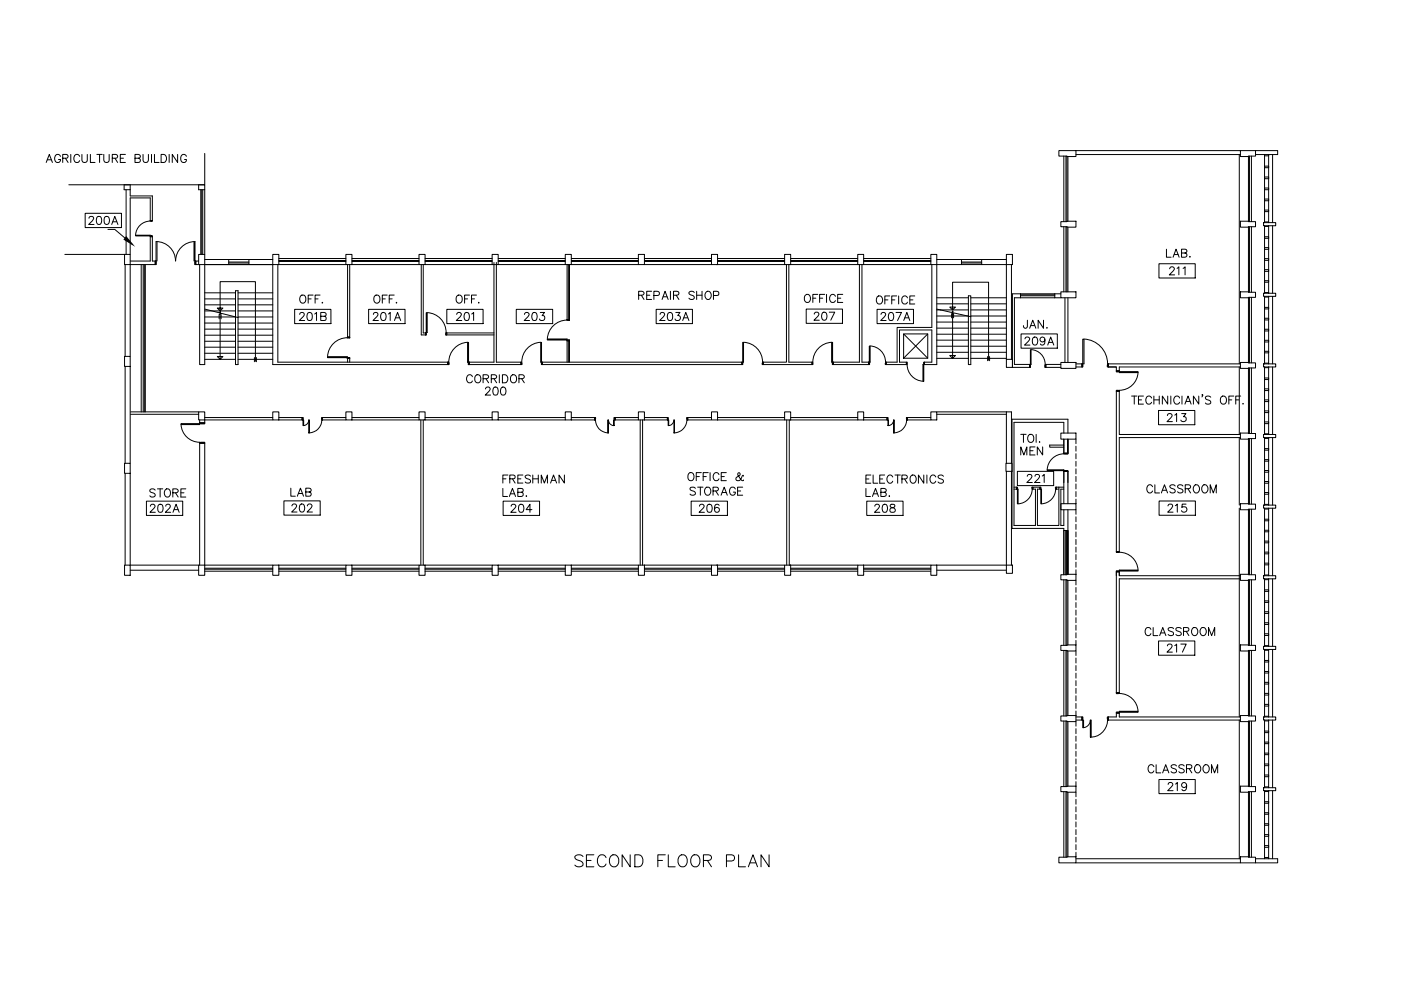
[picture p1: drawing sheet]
<svg xmlns="http://www.w3.org/2000/svg" width="420mm" height="297mm" viewBox="0 0 420 297" stroke-linecap="round" stroke-linejoin="round" font-family="sans-serif">
<!-- layer: 62-S$0$A-WALL-CONC -->
<g fill="none" stroke="#000" stroke-width=".3">
<path d="M37.2 55.4h1.8v1.5h-1.8zM59.6 55.4h1.8v1.5h-1.8zM317.6 45.1h5.1v1.8l-5.1-.1zM372 45.1h4.5v1.7l-4.5 .1zM379.2 59.7h1.3v.5h-1.3zM379.2 56.4h1.3v.5h-1.3zM379.2 53.1h1.3v.5h-1.3zM379.2 49.8h1.3v.5h-1.3zM379.2 46.3v.4h1.3v-.4M37.4 76.3h1.6v3h-1.6zM59.6 76.3h1.8v3h-1.8zM81.8 76.3h1.8v3h-1.8z"/>
<path d="M103.7 76.3h1.9v3h-1.9zM125.7 76.3h1.8v3h-1.8zM147.6 76.3h1.8v3h-1.8zM169.5 76.3h1.8v3h-1.8zM191.4 76.3h1.9v3h-1.9zM213.4 76.3h1.8v3h-1.8zM235.3 76.3h1.8v3h-1.8zM257.2 76.3h1.8v3h-1.8zM279.2 76.3h1.7v3h-1.7zM301.8 76.3h1.8v3h-1.8zM318.1 66.4l4.6-.1v1.8l-4.6-.1zM372 66.3l4.5 .1v1.6l-4.5 .1z"/>
<path d="M378.9 66.7h3.7v1h-3.7zM379.2 71h1.3v.4h-1.3zM379.2 74.2h1.3v.5h-1.3zM379.2 77.5h1.3v.5h-1.3zM379.2 63h1.3v.4h-1.3zM379.2 66.7v-.2h1.3v.2M318.1 87.5h4.6v1.8h-4.6zM372 87.5l4.5 .1v1.5l-4.5 .2zM378.9 87.9h3.7v.9h-3.7zM379.2 80.8h1.3v.5h-1.3zM379.2 84.1h1.3v.5h-1.3zM379.2 87.9v-.2h1.3v.2"/>
<path d="M379.2 92.1h1.3v.5h-1.3zM379.2 95.4h1.3v.5h-1.3zM379.2 98.7h1.3v.5h-1.3zM37.4 106.8h1.6v3h-1.6zM301.8 107.7h1.8v2.4h-1.8zM318.1 108.6h4.6v1.8h-4.6zM372 108.6l4.5 .2v1.5l-4.5 .1zM378.9 109.1h3.7v.9h-3.7zM379.2 102h1.3v.5h-1.3zM379.2 105.3h1.3v.5h-1.3zM379.2 109.1v-.2h1.3v.2M379.2 113.3h1.3v.5h-1.3z"/>
<path d="M379.2 116.6h1.3v.5h-1.3zM379.2 119.9h1.3v.5h-1.3zM37.4 138.9h1.6v3h-1.6zM59.6 123.5h1.8v2.4h-1.8zM81.8 123.5h1.8v2.4h-1.8zM103.7 123.5h1.9v2.4h-1.9zM125.7 123.5h1.8v2.4h-1.8zM147.6 123.5h1.8v2.4h-1.8zM169.5 123.5h1.8v2.4h-1.8zM191.4 123.5h1.9v2.4h-1.9zM213.4 123.5h1.8v2.4h-1.8zM235.3 123.5h1.8v2.4h-1.8z"/>
<path d="M257.2 123.5h1.8v2.4h-1.8zM279.2 123.5h1.7v2.4h-1.7zM301.7 138.9h1.8v2.4h-1.8zM318.1 129.8h4.6v1.8h-4.6zM372 129.8l4.5 .1v1.6l-4.5 .1zM378.9 130.2h3.7v1h-3.7zM379.2 123.2h1.3v.5h-1.3zM379.2 126.5h1.3v.5h-1.3zM379.2 130.2v-.2h1.3v.2M379.2 134.5h1.3v.4h-1.3zM379.2 137.8h1.3v.4h-1.3zM318.1 151h4.6v1.8h-4.6z"/>
<path d="M372 151l4.5 .1v1.5l-4.5 .2zM378.9 151.4h3.7v.9h-3.7zM379.2 141h1.3v.5h-1.3zM379.2 144.3h1.3v.5h-1.3zM379.2 147.6h1.3v.5h-1.3zM379.2 151.4v-.2h1.3v.2M379.2 155.6h1.3v.5h-1.3zM379.2 158.9h1.3v.5h-1.3zM37.4 169.4h1.6v3h-1.6zM59.6 169.4h1.8v3h-1.8zM81.8 169.4h1.8v3h-1.8zM103.7 169.4h1.9v3h-1.9z"/>
<path d="M125.7 169.4h1.8v3h-1.8zM147.6 169.4h1.8v3h-1.8zM169.5 169.4h1.8v3h-1.8zM191.4 169.4h1.9v3h-1.9zM213.4 169.4h1.8v3h-1.8zM235.3 169.4h1.8v3h-1.8zM257.2 169.4h1.8v3h-1.8zM279.2 169.4h1.7v3h-1.7zM301.8 169.4h1.8v2.4h-1.8zM318.1 172.3l4.6-.2v1.9l-4.6-.2zM372 172.1l4.5 .2v1.5l-4.5 .2zM378.9 172.6h3.7v.9h-3.7z"/>
<path d="M379.2 162.2h1.3v.5h-1.3zM379.2 165.5h1.3v.5h-1.3zM379.2 168.8h1.3v.5h-1.3zM379.2 172.6v-.2h1.3v.2M379.2 176.8h1.3v.5h-1.3zM318.1 193.4l4.6-.1v1.8l-4.6-.1zM372 193.3l4.5 .1v1.6l-4.5 .1zM378.9 193.7h3.7v1h-3.7zM379.2 180.1h1.3v.5h-1.3zM379.2 183.4h1.3v.5h-1.3zM379.2 186.7h1.3v.5h-1.3zM379.2 190h1.3v.5h-1.3z"/>
<path d="M379.2 193.7v-.2h1.3v.2M379.2 198h1.3v.4h-1.3zM318.1 214.6l4.6-.1v1.8l-4.6-.2zM372 214.5l4.5 .1v1.5l-4.5 .2zM378.9 214.9h3.7v.9h-3.7zM379.2 201.3h1.3v.4h-1.3zM379.2 204.5h1.3v.5h-1.3zM379.2 207.8h1.3v.5h-1.3zM379.2 211.1h1.3v.5h-1.3zM379.2 214.9v-.2h1.3v.2M379.2 219.1h1.3v.5h-1.3zM318.1 235.8l4.6-.2v1.9l-4.6-.2z"/>
<path d="M372 235.6l4.5 .2v1.5l-4.5 .2zM378.9 236.1h3.7v.9h-3.7zM379.2 222.4h1.3v.5h-1.3zM379.2 225.7h1.3v.5h-1.3zM379.2 229h1.3v.5h-1.3zM379.2 232.3h1.3v.5h-1.3zM379.2 236.1v-.2h1.3v.2M379.2 237v.3h1.3v-.3M317.6 256.9l5.1-.1v1.8h-5.1zM372 256.8l4.5 .1v1.7h-4.5zM379.2 240.3h1.3v.5h-1.3zM379.2 243.6h1.3v.5h-1.3z"/>
<path d="M379.2 246.9h1.3v.5h-1.3zM379.2 250.2h1.3v.5h-1.3zM379.2 253.5h1.3v.5h-1.3zM379.2 257.4v-.4h1.3v.4"/>
</g>
<!-- layer: 62-S$0$A-WALL -->
<g fill="none" stroke="#000" stroke-width=".3">
<path d="M37.8 56.9v19.4M39 56.9v1.8h6.7v7.4h-.6v-6.8h-6.1v17M61.4 46v9.4h-40.8M322.7 45.1h49.3M322.7 46.3h49.3M376.5 45.1h6.7v1.2h-6.7M19.4 76.3h18M37.5 79.3v27.5M39 78.2h6.1v-7.3h.6v7.3h.9v1.1h-7.6v27.5M58.7 78.2v1.1M59.6 78.2h-.9v1.1h.9M61.4 77.8h7.2v1.5h-7.2v30h-1.5v-30"/>
<path d="M81.8 77.8h-7.2v1.5h7.2v30h52.6v-.7h-51.1v-29.3M104.2 79.3v22M104.9 79.3v22M126.3 79.3v21.1h1.6M126.9 79.3v20.5h.9M148.1 78.7v29.9h-7.9M148.9 78.7v29.9h7.4v.7M170.1 79.3v16.7M170.4 79.3v16.8M170.8 79.3v16.8M235.9 79.3v29.3h-7v.7h14.7v-.7h-7v-29.3M257.7 79.3v29.3h-7.8"/>
<path d="M258.5 79.3v29.3h2M279.5 79.3v18.8h-10.5v10.5h-3.2v.7h6M280.9 77.8h7.4v1.5h-7.4v30h-3.6v-.7h2.2v-9.7h-9.7v9.7h2v.7M301.8 77.8h-7.4v1.5h7.4v28.4M303.3 79.3v28.4M133.7 99.8h14.4M134 99.7v.7M170.8 95.8h-.7h.7M303.6 88.1h2.4v1.2h-1.8v19.9h4.6v.9h-5.2zM318.1 88.1h-1.8v1.2h1.8M319.4 89.3v19.3M320.3 89.3v19.3"/>
<path d="M37.5 109.8v29.1M39 109.8v29.1M104.2 107.4h.7M104.2 101.1h.7M104.2 107.2v1.4M104.9 107.4h-.7h.7M104.9 107.2v1.4M127.6 100.4v-.7v.7M133.7 100.4h14.4M140.4 109.3h15.9M140.7 109.3v-.7v.7M156.3 108.6v.7"/>
<path d="M162.6 108.6h59.9v.7h-59.9zM170.1 101.9v6.7M170.1 102.1h.7M170.4 101.9v6.7M170.8 101.9v6.7M249.9 108.6v.7h10.6M249.9 108.6v.7M260.5 109.3v-.7v.7M271.8 108.6v.7M318.1 109.2h-4.5v.9h4.5M322.7 109.1h1.8v.9h-1.8M332.4 109.1v.9h2.4v1.2h.9v-1.2h36.3"/>
<path d="M332.4 109.1v.9h2.4M332.4 109.1h39.6M39.2 123.5h20.4M39.2 124.2h20.4M59.9 125.9v.9h1.5v-.9h20.4M61.4 125.2h20.4M83.6 125.2h7v.7h-7M90.6 125.2v.7M103.7 125.2h-7v.7h7M105.6 125.2h20.1M105.6 125.9h20.1M126.2 125.9v43.5"/>
<path d="M126.9 125.9v43.5M127.5 125.2h20.1M127.5 125.9h20.1M149.5 125.2h20M149.5 125.9h20M171.3 125.2h7.1M178.4 125.2v.7v-.7M178.4 125.2v.7h-7.1M184.4 125.2v.7v-.7M184.4 125.2h7M184.4 125.2v.7h7M192 125.9v43.5"/>
<path d="M192.7 125.9v43.5M193.3 125.2h6.9M200.2 125.2v.7v-.7M200.2 125.2v.7h-6.9M206.2 125.2v.7v-.7M206.2 125.2h7M206.2 125.2v.7h7M215.2 125.2h20.1M215.2 125.9h20.1M235.9 125.9v43.5M236.7 125.9v43.5M237.1 125.2h20.1"/>
<path d="M237.1 125.9h20.1M259 125.2h7.1M266.1 125.2v.7v-.7M266.1 125.2v.7h-7.1M272.1 125.2v.7v-.7M272.1 125.2h7.1M272.1 125.2v.7h7.1M280.9 123.5h22.4v15.4M280.9 124.2h20.9M301.8 123.5v15.4M319 129.8v-3.2h-14.9v30.9h6.4M319 131.6v4.3h1.3"/>
<path d="M320.3 129.8v-4.1h-16.8v32.7h15.5v.6h1.3v-6.2M320.3 131.6v4.3v-4.3M372 130.2h-36.3v-13h-.9v48.1h.9v-34.1h36.3M37.5 141.9v27.5M39 141.9v27.5h20.6M301.8 141.3v28.1h-20.9M303.3 141.3v28.1M319 146h-1.4v11.5h-6.5M319 151v-9.7h1.3v9.7M319 146.6h-.9v10.9h.9v-4.7M39 170.9h20.6M59.9 169.4v-36.6h1.5v36.6"/>
<path d="M280.9 170.9h20.9M335.7 171.4v1.2h36.3M335.7 171.4h-.9v1.2M335.7 171.4h-.9v36.3h.9v-34.2h36.3M335.7 171.4v1.2M322.7 214.9h1.8v.9h-1.8M324.5 214.9v.9M372 214.9h-36.3v-1.2h-.9v1.2h-2.4v.9h39.6M322.7 258.6h49.3M322.7 257.4h49.3M376.5 257.4h6.7v1.2h-6.7"/>
</g>
<!-- layer: 62-S$0$A-FLOR-BLOW -->
<g fill="none" stroke="#000" stroke-width=".3">
<path d="M60.2 56.9v19.4M61.4 56.9v19.4M319 46.8v19.6M320.3 46.9v19.4M371.7 46.3v62.8M375.3 46.8v19.6M379.2 46.5v20.2M380.5 46.5v20.2M381.6 46.3v20.4M42.3 79.3v44.2M43.6 79.3v44.2M61.4 79.3h20.4"/>
<path d="M68.6 77.8h6M83.6 79.3h20.1M83.6 77.5h20.1M105.6 79.3h20.1M105.6 77.5h20.1M127.5 79.3h20.1M127.5 77.5h20.1M149.4 79.3h20.1M149.4 77.5h20.1M171.3 79.3h20.1M171.3 77.5h20.1M193.3 79.3h20.1"/>
<path d="M193.3 77.5h20.1M214.9 79.3h20.4M215.2 77.5h20.1M236.8 79.3h20.4M237.1 77.5h20.1M259 79.3h20.2M259 77.5h20.2M288.3 77.8h6.1M288.3 79.3h6.1M319 68v19.5M320.3 68.1v19.4M375.3 68v19.6"/>
<path d="M379.2 67.7v20.2M380.5 67.7v20.2M381.6 67.7v20.2M306 88.1h10.3M306 89.3h10.3M375.3 89.1v19.7M379.2 88.8v20.3M380.5 88.8v20.3M381.6 88.8v20.3M371.7 110v20.2M375.3 110.3v19.6M379.2 110v20.2"/>
<path d="M380.5 110v20.2M381.6 110v20.2M371.7 131.2v20.2M375.3 131.5v19.6M379.2 131.2v20.2M380.5 131.2v20.2M381.6 131.2v20.2M319 159v13.3M371.7 152.3v62.6M375.3 152.6v19.7M379.2 152.3v20.3M380.5 152.3v20.3"/>
<path d="M381.6 152.3v20.3M61.4 171.2h20.4M61.4 169.4h20.4M83.6 171.2h20.1M83.6 169.4h20.1M105.6 171.2h20.1M105.6 169.4h20.1M127.5 171.2h20.1M127.5 169.4h20.1M149.4 171.2h20.1M149.4 169.4h20.1M171.3 171.2h20.1"/>
<path d="M171.3 169.4h20.1M193.3 171.2h20.1M193.3 169.4h20.1M214.9 169.4h20.4M215.2 171.2h20.1M236.8 169.4h20.4M237.1 171.2h20.1M259 171.2h20.2M259 169.4h20.2M319 173.8v19.6M320.3 172.1v-13.1v13.1M320.3 174v19.3"/>
<path d="M375.3 173.8v19.6M379.2 173.5v20.2M380.5 173.5v20.2M381.6 173.5v20.2M319 195v19.6M320.3 195.1v19.4M375.3 195v19.6M379.2 194.7v20.2M380.5 194.7v20.2M381.6 194.7v20.2M319 216.1v19.7M320.3 216.3v19.3"/>
<path d="M371.7 215.8v41.6M375.3 216.1v19.7M379.2 215.8v20.3M380.5 215.8v20.3M381.6 215.8v20.3M319 237.3v19.6M320.3 237.5v19.3M375.3 237.3v19.6M379.2 237v20.3M380.5 237v20.3M381.6 237v20.4"/>
</g>
<!-- layer: 62-S$0$A-GLAZ -->
<g fill="none" stroke="#000" stroke-width=".3">
<path d="M60.5 56.9v19.4M60.8 56.9v19.4M319.7 46.8v19.6M320 46.8v19.6M374.4 46.8v19.6M374.7 46.8v19.6M42.9 79.3v44.2M43.3 79.3v44.2M68.6 78.5h6M68.6 78.8h6M83.6 78.4h20.1M83.6 78.1h20.1"/>
<path d="M105.6 78.4h20.1M105.6 78.1h20.1M127.5 78.4h20.1M127.5 78.1h20.1M149.4 78.4h20.1M149.4 78.1h20.1M171.3 78.4h20.1M171.3 78.1h20.1M193.3 78.4h20.1M193.3 78.1h20.1M215.2 78.4h20.1M215.2 78.1h20.1"/>
<path d="M237.1 78.4h20.1M237.1 78.1h20.1M259 78.4h20.2M259 78.1h20.2M288.3 78.5h6.1M288.3 78.8h6.1M319.7 68v19.5M320 68v19.5M374.4 68v19.6M374.7 68v19.6M306 88.7h10.3M306 88.4h10.3"/>
<path d="M374.4 89.1v19.7M374.7 89.1v19.7M374.4 110.3v19.6M374.7 110.3v19.6M374.4 131.5v19.6M374.7 131.5v19.6M319.7 159v13.3M320 159v13.3M374.4 152.6v19.7M374.7 152.6v19.7M61.4 170.6h20.4M61.4 170.3h20.4"/>
<path d="M83.6 170.6h20.1M83.6 170.3h20.1M105.6 170.6h20.1M105.6 170.3h20.1M127.5 170.6h20.1M127.5 170.3h20.1M149.4 170.6h20.1M149.4 170.3h20.1M171.3 170.6h20.1M171.3 170.3h20.1M193.3 170.6h20.1M193.3 170.3h20.1"/>
<path d="M215.2 170.6h20.1M215.2 170.3h20.1M237.1 170.6h20.1M237.1 170.3h20.1M259 170.6h20.2M259 170.3h20.2M319.7 173.8v19.6M320 173.8v19.6M374.4 173.8v19.6M374.7 173.8v19.6M319.7 195v19.6M320 195v19.6"/>
<path d="M374.4 195v19.6M374.7 195v19.6M319.7 216.1v19.7M320 216.1v19.7M374.4 216.1v19.7M374.7 216.1v19.7M319.7 237.3v19.6M320 237.3v19.6M374.4 237.3v19.6M374.7 237.3v19.6"/>
</g>
<!-- layer: 62-S$0$A-FLOR-STRS -->
<g fill="none" stroke="#000" stroke-width=".3">
<path d="M61.4 89.6h9.2M61.4 91.4h9.2M61.4 93.2h9.2M61.4 95h9.2M61.4 96.8h9.2M61.4 98.7h9.2M61.4 87.8h9.2M71.4 89.6h10.4M71.4 91.4h10.4M71.4 93.2h10.4M71.4 95h10.4M71.4 96.8h10.4"/>
<path d="M71.4 98.7h10.4M71.4 87.8h10.4M280.9 89.3h9.5M280.9 91.1h9.5M280.9 92.9h9.5M280.9 98.4h9.5M280.9 96.5h9.5M280.9 94.7h9.5M291.1 89.3h10.7M291.1 91.1h10.7M291.1 92.9h10.7M291.1 98.4h10.7"/>
<path d="M291.1 96.5h10.7M291.1 94.7h10.7M61.4 100.5h9.2M61.4 102.3h9.2M61.4 104.1h9.2M61.4 105.9h9.2M61.4 107.7h9.2M71.4 100.5h10.4M71.4 102.3h10.4M71.4 104.1h10.4M71.4 105.9h10.4M71.4 107.7h10.4"/>
<path d="M280.9 105.6h9.5M280.9 103.8h9.5M280.9 102h9.5M280.9 100.2h9.5M280.9 107.4h9.5M291.1 105.6h10.7M291.1 103.8h10.7M291.1 102h10.7M291.1 100.2h10.7M291.1 107.4h10.7"/>
</g>
<!-- layer: 62-S$0$A-FLOR-STHR -->
<path d="M70.6 87.1h.8v22.2h-.8zM290.4 88.7h.7v20.6h-.7z" fill="none" stroke="#000" stroke-width=".3"/>
<!-- layer: 62-S$0$A-FLOR-STCT -->
<path d="M61.4 92.6l4.3 1.1 .4-.3-.2 .9 .4-.4 5.1 1.3M280.9 92.6l4.5 1.1 .4-.5-.2 1 .4-.4 5.1 1.1" fill="none" stroke="#000" stroke-width=".3"/>
<!-- layer: 62-S$0$A-FLOR-STRS-LDER -->
<path d="M65.7 94.3v1.3M66 93.2l.9-.9h-1.7l.8 .9v-8.8h10.6v23.9M66 94.4v13.3l-.8-.8h1.7l-.9 .8M66.3 94.3v1.3M285.4 94v1.3M285.7 92.9l.8-.9h-1.7l.9 .9v-8.3h10.8v23.4M285.7 94.1v13.3l-.9-.8h1.7l-.8 .8M286 94v1.3M76.3 107.2v1.2M76.9 107.2v1.2M296.2 106.9v1.2M296.8 106.9v1.2" fill="none" stroke="#000" stroke-width=".3"/>
<!-- layer: 62-S$0$A-ANNO-CANC -->
<path d="M379.2 67.7v.2h1.3v-.2M379.2 88.8v.2h1.3v-.2M379.2 110v.2h1.3v-.2M379.2 131.2v.2h1.3v-.2M379.2 152.3v.3h1.3v-.3M379.2 173.5v.3h1.3v-.3M379.2 194.7v.2h1.3v-.2M379.2 215.8v.3h1.3v-.3" fill="none" stroke="#000" stroke-width=".3"/>
<!-- layer: 62-S$0$A-ANNO-TEXS -->
<g fill="none" stroke="#000" stroke-width=".3">
<path d="M13.9 48.7l.9-2.4 .9 2.4M14.2 47.9h1.1M18.1 46.9a.89 .89 0 0 0-1-.6 .89 .89 0 0 0-.7 .9v.6a.87 .87 0 0 0 .9 .9 .87 .87 0 0 0 .8-.9h-.6M18.8 47.4l1.4-.1 .2-.5-.5-.5h-1.1v2.4M19.6 47.4l.8 1.3M21.2 46.3v2.4M23.9 46.9a.89 .89 0 0 0-1-.6 .89 .89 0 0 0-.7 .9v.6a.9 .9 0 0 0 .7 .9 .9 .9 0 0 0 1-.6M24.6 46.3v1.7a.81 .81 0 0 0 .8 .7 .81 .81 0 0 0 .8-.7v-1.7M27.1 46.3v2.4h1.4M29.1 46.3h1.6M29.9 46.3v2.4M31.1 46.3v1.7a.82 .82 0 0 0 .8 .7 .82 .82 0 0 0 .8-.7v-1.7"/>
<path d="M33.7 47.4l1.4-.1 .2-.5-.6-.5h-1v2.4M34.5 47.4l.8 1.3M36.1 47.4h.9M37.6 46.3h-1.5v2.4h1.5M40.5 47.4l1.3-.1 .3-.3-.1-.5-.5-.2h-1v2.4h1a.64 .64 0 0 0 .6-.6 .64 .64 0 0 0-.6-.7M42.9 46.3v1.7a.81 .81 0 0 0 .8 .7 .81 .81 0 0 0 .8-.7v-1.7M45.4 46.3v2.4M46.3 46.3v2.4h1.4M48.3 46.3h.8a1.29 1.29 0 0 1 .9 1.2 1.29 1.29 0 0 1-.9 1.2h-.8zM50.7 46.3v2.4M53.3 46.3v2.4l-1.6-2.4v2.4M55.9 46.9a.87 .87 0 0 0-1-.6 .87 .87 0 0 0-.7 .9v.6a.85 .85 0 0 0 .8 .9 .85 .85 0 0 0 .9-.9h-.6"/>
<path d="M349.8 74.7v2.4h1.4M351.8 77.1l.9-2.4 .9 2.4M352.1 76.3h1.2M354.3 75.8l1.4-.1 .3-.3-.3-.6-1.4-.1v2.4h1.1l.6-.5a.62 .62 0 0 0-.6-.8M356.8 76.8v.3l.2-.1M90.1 88.8a.99 .99 0 0 1 1.3-.2 .99 .99 0 0 1 .3 1.3 .91 .91 0 0 1-.9 1 .91 .91 0 0 1-.9-1zM92.4 89.6h.9M93.9 88.4h-1.5v2.5M94.5 89.6h.9M96 88.4h-1.5v2.5M96.7 90.6v.3l.1-.2M112.3 88.8a.99 .99 0 0 1 1.3-.2 .99 .99 0 0 1 .3 1.3 .98 .98 0 0 1-1.2 .9 .98 .98 0 0 1-.6-1.4z"/>
<path d="M114.7 89.6h.8M116.1 88.4h-1.4v2.5M116.7 89.6h.9M118.2 88.4h-1.5v2.5M118.9 90.6v.3l.1-.2M137 88.8a.99 .99 0 0 1 1.3-.2 .99 .99 0 0 1 .3 1.3 .98 .98 0 0 1-1.3 .9 .98 .98 0 0 1-.5-1.4zM139.3 89.6h.9M140.8 88.4h-1.5v2.5M141.4 89.6h.9M142.9 88.4h-1.5v2.5M143.6 90.6v.3l.1-.2M191.5 88.5l1.4-.1 .2-.6-.6-.5h-1v2.5"/>
<path d="M192.3 88.5l.8 1.3M193.9 88.5h1M195.4 87.3h-1.5v2.5h1.5M196.1 88.6l1.4-.1 .3-.3a.68 .68 0 0 0-.6-.9h-1.1v2.5M198.6 89.8l.8-2.5 1 2.5M198.9 89h1.1M201.1 87.3v2.5M202 88.5l1.4-.1 .2-.4-.1-.4-.5-.3h-1v2.5M202.8 88.5l.8 1.3M208.2 87.7a.89 .89 0 0 0-.9-.4 .89 .89 0 0 0-.7 .6l.5 .5 .9 .3a.59 .59 0 0 1 0 .9 1.07 1.07 0 0 1-1.4-.2M208.9 88.5h1.6M208.9 87.3v2.5"/>
<path d="M210.5 87.3v2.5M211.9 87.4a1.16 1.16 0 0 1 1.3 .5 1.16 1.16 0 0 1-.2 1.5l-.2 .2a1.21 1.21 0 0 1-1.4-.7 1.21 1.21 0 0 1 .5-1.5zM214 88.6l1.4-.1 .2-.3-.1-.6-.5-.3h-1v2.5M241.4 88.6a.89 .89 0 0 1 1.1-.3 .89 .89 0 0 1 .5 .9v.6a.91 .91 0 0 1-.9 .9 .91 .91 0 0 1-.9-.9zM243.8 89.4h.9M245.3 88.2h-1.5v2.4M245.8 89.4h.9M247.3 88.2h-1.5v2.4M247.9 88.2v2.4M250.5 88.8a.89 .89 0 0 0-1-.6 .89 .89 0 0 0-.7 1v.6a.9 .9 0 0 0 .7 .9 .9 .9 0 0 0 1-.6M251.2 89.4h1M252.7 88.2h-1.5v2.4h1.5"/>
<path d="M263 89a.92 .92 0 0 1 1.1-.3 .92 .92 0 0 1 .6 .9v.6a.93 .93 0 0 1-.9 .9 .93 .93 0 0 1-1-.9zM265.4 89.9h.9M266.8 88.7h-1.4v2.4M267.4 89.9h1M268.9 88.7h-1.5v2.4M269.5 88.7v2.4M272.1 89.3a.87 .87 0 0 0-1-.6 .87 .87 0 0 0-.7 .9 1.06 1.06 0 0 0 .3 1.2 1.06 1.06 0 0 0 1.1 .2l.3-.4M272.9 89.9h.9M274.3 88.7h-1.4v2.4h1.4M308.1 96l-.1 2.2-.6 .2-.3-.2-.2-.6M308.8 98.4l.9-2.4 1 2.4M309.1 97.6h1.2"/>
<path d="M312.9 96v2.4l-1.6-2.4v2.4M314 98.2v.2l.1-.1M141.7 112.9a.89 .89 0 0 0-1.1-.6 .89 .89 0 0 0-.7 1v.5a.9 .9 0 0 0 .8 .9 .9 .9 0 0 0 1-.5M142.6 112.7a.89 .89 0 0 1 1-.3 .89 .89 0 0 1 .6 .9v.5a.91 .91 0 0 1-.9 1 .91 .91 0 0 1-.9-1zM144.9 113.5l1.4-.1 .2-.6-.6-.5h-1v2.4M145.7 113.5l.8 1.2M147.3 113.5l1.4-.1 .2-.6-.5-.5h-1.1v2.4M148.1 113.5l.8 1.2M149.7 112.3v2.4M150.7 112.3h.8a1.29 1.29 0 0 1 .8 1.2 1.29 1.29 0 0 1-.8 1.2h-.8zM153.3 112.7a.89 .89 0 0 1 1-.3 .89 .89 0 0 1 .6 .9 1.06 1.06 0 0 1-.2 1.1 1.06 1.06 0 0 1-1.1 .3 1.55 1.55 0 0 1-.3-2zM155.6 113.5l1.4-.1 .2-.6-.6-.5h-1v2.4"/>
<path d="M156.4 113.5l.8 1.2M339.4 118.7h1.6M340.2 118.7v2.4M341.4 119.9h1M342.9 118.7h-1.5v2.4h1.5M345.4 119.3a.89 .89 0 0 0-1-.6 .89 .89 0 0 0-.8 .9 .99 .99 0 0 0 .4 1.4 .99 .99 0 0 0 1.4-.4M346 119.9h1.7M346 118.7v2.4M347.7 118.7v2.4M350.2 118.7v2.4l-1.6-2.4v2.4M351.1 118.7v2.4M353.8 119.3a.89 .89 0 0 0-1.1-.6 .89 .89 0 0 0-.7 .9 .99 .99 0 0 0 .4 1.4 .99 .99 0 0 0 1.4-.4"/>
<path d="M354.5 118.7v2.4M359.5 118.7v2.4l-1.6-2.4v2.4M360.7 118.4h-.3h.3l-.3 .6M363.1 119.1a.9 .9 0 0 0-.9-.4 .9 .9 0 0 0-.7 .6l.2 .3 1.3 .6 .1 .6a1.08 1.08 0 0 1-1.6 0M366.2 119.1a1 1 0 0 1 1.3-.2 1 1 0 0 1 .3 1.3 .98 .98 0 0 1-1.3 .9 .98 .98 0 0 1-.5-1.5zM368.5 119.9h.9M370 118.7h-1.5v2.4M370.6 119.9h.9M372.1 118.7h-1.5v2.4M306.1 136.4v-2.4l1 2.4 .8-2.4v2.4M306.1 130.2h1.6M306.9 130.2v2.4"/>
<path d="M308.4 130.5a.99 .99 0 0 1 1.3-.1 .99 .99 0 0 1 .3 1.3 .91 .91 0 0 1-.9 .9 .91 .91 0 0 1-.9-.9zM308.9 135.1h.9M310.4 134h-1.5v2.4h1.5M310.7 130.2v2.4M311.8 132.4v.2l.1-.1M312.7 134v2.4l-1.6-2.4v2.4M355.4 121.1l.9-2.4 .9 2.4M355.7 120.3h1.2M372.8 120.9l.1 .1M46.5 146.9a.88 .88 0 0 0-.8-.4 .88 .88 0 0 0-.8 .6l.5 .5 .9 .3 .2 .7a1 1 0 0 1-1.6 0M47.2 146.5h1.6M48 146.5v2.5"/>
<path d="M49.5 146.9a.88 .88 0 0 1 1-.3 .88 .88 0 0 1 .6 .9v.6a.91 .91 0 0 1-.9 .9 .91 .91 0 0 1-.9-.9zM51.8 147.7l1.4-.1 .2-.6-.6-.5h-1v2.5M52.6 147.7l.8 1.3M54.2 147.7h1M55.7 146.5h-1.5v2.5h1.5M87.2 146.3v2.4h1.4M89.2 148.7l.9-2.4 .9 2.4M89.5 147.9h1.1M91.7 147.5l1.4-.1 .2-.6-.6-.5h-1v2.4l1.4-.1 .2-.7-.6-.4M150.8 146.4v2.4h1.4M150.8 143.5h.9M152.3 142.4h-1.5v2.4"/>
<path d="M152.8 148.8l.9-2.4 .9 2.4M152.9 143.5l1.4-.1 .1-.8-.5-.2h-1v2.4M153.1 148h1.2M153.7 143.5l.8 1.3M155.3 147.5l1.4-.1 .2-.3-.1-.5-1.5-.2v2.4h1.1l.4-.2v-.8l-.4-.3M155.3 143.5h.9M156.8 142.4h-1.5v2.4h1.5M157.8 148.6v.2l.2-.1M159.1 142.7a.91 .91 0 0 0-.9-.4 .91 .91 0 0 0-.7 .7l.5 .4 .9 .4a.59 .59 0 0 1 0 .9 1.22 1.22 0 0 1-1.4-.2M159.8 143.5h1.6M159.8 142.4v2.4M161.4 142.4v2.4"/>
<path d="M162.3 144.8v-2.4l1 2.4 .9-2.4v2.4M165.1 144.8l.9-2.4 .9 2.4M165.5 144h1.1M169.3 142.4v2.4l-1.6-2.4v2.4M206.5 142a.89 .89 0 0 1 1-.3 .89 .89 0 0 1 .6 .9v.6a.91 .91 0 0 1-.9 .9 .91 .91 0 0 1-.9-.9zM208.5 146.4a.91 .91 0 0 0-1.6 .2l.3 .3 1.1 .5 .2 .7a1.08 1.08 0 0 1-1.6 0M208.8 142.8h.9M209.2 146h1.6M210 146v2.4M210.3 141.7h-1.5v2.4M210.9 142.8h.9M211.8 146.1a1.14 1.14 0 0 1 1.4 1.1 1.14 1.14 0 0 1-1.4 1.1l-.5-.8v-.6z"/>
<path d="M212.4 141.7h-1.5v2.4M213 141.7v2.4M213.8 147.2l1.4-.2 .2-.6-.2-.3-1.4-.1v2.4M214.6 147.2l.8 1.2M215.6 142.3a.89 .89 0 0 0-1-.6 .89 .89 0 0 0-.7 .9v.6a.9 .9 0 0 0 .7 .9 .9 .9 0 0 0 1-.6M216.3 148.4l.9-2.4 .9 2.4M216.3 142.8h.9M216.6 147.6h1.2M217.8 141.7h-1.5v2.4h1.5M220.5 146.6a.9 .9 0 0 0-1-.6 .9 .9 0 0 0-.7 .9v.6a.87 .87 0 0 0 .9 1 .87 .87 0 0 0 .8-1h-.6M221.2 147.2h.9M222.7 146h-1.5v2.4h1.5"/>
<path d="M223 142.7l-.2-.2-.5 .9a.87 .87 0 0 1-.7 .7 .87 .87 0 0 1-.9-.4l.1-.5 1-.7a.48 .48 0 0 0-.2-.8l-.2 .1a2.02 2.02 0 0 0 1 2.2l.5 .1 .1-.2M259.7 146.4v2.4h1.3M259.7 143.6h.9M261.2 142.4h-1.5v2.4h1.5M261.6 148.8l1-2.4 .9 2.4M261.8 142.4v2.4h1.4M262 148h1.1M263.8 143.6h.9M264.2 147.5l1.3-.1 .3-.3-.1-.5-1.5-.2v2.4h1a.64 .64 0 0 0 .6-.6 .64 .64 0 0 0-.6-.7M265.3 142.4h-1.5v2.4h1.5M266.7 148.6l-.1 .1h.2M267.7 143a.89 .89 0 0 0-1-.6 .89 .89 0 0 0-.7 .9v.6a.89 .89 0 0 0 .7 .9 .89 .89 0 0 0 1-.6"/>
<path d="M268.4 142.4h1.6M269.2 142.4v2.4M270.5 143.6l1.4-.2 .2-.3-.1-.5-.5-.2h-1v2.4M271.3 143.6l.8 1.2M273.4 142.5a1.17 1.17 0 0 1 1.3 .5 1.17 1.17 0 0 1-.2 1.5 .88 .88 0 0 1-1 .3 .88 .88 0 0 1-.6-.9l.1-.9zM277 142.4v2.4l-1.6-2.4v2.4M278 142.4v2.4M280.6 143a.89 .89 0 0 0-1-.6 .89 .89 0 0 0-.7 .9v.6a.89 .89 0 0 0 .7 .9 .89 .89 0 0 0 1-.6M282.9 142.8a.89 .89 0 0 0-.8-.4 .89 .89 0 0 0-.8 .6l.5 .4 .9 .4a.59 .59 0 0 1 0 .9 1.07 1.07 0 0 1-1.4-.2M345.7 145.9a.89 .89 0 0 0-1.1-.6 .89 .89 0 0 0-.7 .9v.6a.89 .89 0 0 0 .7 1 .89 .89 0 0 0 1.1-.6M346.3 145.3v2.5h1.4M348.3 147.8l.9-2.5 1 2.5"/>
<path d="M348.6 147h1.2M352.4 145.7a.89 .89 0 0 0-.8-.4 .89 .89 0 0 0-.8 .6l.5 .5 .9 .3a.59 .59 0 0 1 0 .9 1.07 1.07 0 0 1-1.4-.2M354.8 145.7a.88 .88 0 0 0-.9-.4 .88 .88 0 0 0-.7 .6l.4 .5 .9 .3 .3 .7a1 1 0 0 1-1.6 0M355.4 146.5l1.4-.1 .3-.6-.6-.5h-1.1v2.5M356.2 146.5l.9 1.3M358.3 145.4a1.21 1.21 0 0 1 1.5 .9 1.21 1.21 0 0 1-.8 1.5 1.28 1.28 0 0 1-1.2-1 1.28 1.28 0 0 1 .5-1.4zM360.6 145.7a.9 .9 0 0 1 1-.4 .9 .9 0 0 1 .7 .9v.6a.93 .93 0 0 1-1 1 .93 .93 0 0 1-.9-1zM362.9 147.8v-2.5l1 2.5 .9-2.5v2.5M345.2 188.7a.9 .9 0 0 0-1.1-.6 .9 .9 0 0 0-.7 .9 .98 .98 0 0 0 .4 1.4 .98 .98 0 0 0 1.4-.5M345.8 188.1v2.4h1.4M347.8 190.5l.9-2.4 .9 2.4M348.2 189.7h1.1"/>
<path d="M351.9 188.4a.92 .92 0 0 0-1.6 .3l.3 .3 1.1 .5 .2 .7a1.06 1.06 0 0 1-1.6 0M354.3 188.4a.91 .91 0 0 0-1.6 .3l.2 .3 1.1 .5a.55 .55 0 0 1 0 .9 1.05 1.05 0 0 1-1.3-.2M354.9 189.2l1.4-.1 .2-.3v-.5l-1.6-.2v2.4M355.7 189.2l.8 1.3M357.8 188.2a1.21 1.21 0 0 1 1.5 .8 1.21 1.21 0 0 1-.8 1.5 1.28 1.28 0 0 1-1.2-.9 1.28 1.28 0 0 1 .5-1.4zM360.4 188.2a1.21 1.21 0 0 1 1.4 .8 1.21 1.21 0 0 1-.8 1.5 1.28 1.28 0 0 1-1.1-.9 1.28 1.28 0 0 1 .5-1.4zM362.4 190.5v-2.4l1 2.4 .9-2.4v2.4M346 229.8a.89 .89 0 0 0-1-.6 .89 .89 0 0 0-.7 .9v.6a.89 .89 0 0 0 .7 1 .89 .89 0 0 0 1-.6M346.7 229.2v2.5h1.4M348.7 231.7l.9-2.5 .9 2.5M349.1 230.9h1.1M352.8 229.6a.89 .89 0 0 0-.9-.4 .89 .89 0 0 0-.7 .6l.5 .5 .9 .3a.59 .59 0 0 1 0 .9 1.07 1.07 0 0 1-1.4-.2"/>
<path d="M355.1 229.6a.88 .88 0 0 0-.8-.4 .88 .88 0 0 0-.8 .6l.3 .3 1.1 .5 .2 .7a1 1 0 0 1-1.6 0M355.8 230.4l1.4-.1 .2-.4-.1-.4-.4-.3h-1.1v2.5M356.6 230.4l.8 1.3M358.7 229.3a1.16 1.16 0 0 1 1.4 .5 1.16 1.16 0 0 1-.3 1.5l-.2 .2a1.21 1.21 0 0 1-1.4-.7 1.21 1.21 0 0 1 .5-1.5zM361.2 229.3a1.21 1.21 0 0 1 1.5 .9 1.21 1.21 0 0 1-.8 1.5 1.28 1.28 0 0 1-1.1-1 1.28 1.28 0 0 1 .4-1.4zM363.3 231.7v-2.5l1 2.5 .9-2.5v2.5"/>
</g>
<!-- layer: 62-S$0$A-WALL-PRHT -->
<path d="M319 133.4h-4.2v.6h4.2M304.1 146h.8v.6h-.8M304.9 146v.6M309.7 146.6v-.6h2.2v.6h-.8v10.9M309.7 146.6h.8v10.9M309.7 146v.6M311.9 146v.6M316.8 146v.6h.8M316.8 146v.6M316.8 146h.8" fill="none" stroke="#000" stroke-width=".3"/>
<!-- layer: 62-S$0$A-DOOR -->
<g fill="none" stroke="#000" stroke-width=".3">
<path d="M40.7 70.5h4.4v.2h-4.4zM45.1 70.7l.6-.1v.3h-.6zM45.1 66.1h.6v.3l-.6-.1zM45.1 66.3a4.4 4.4 0 0 0-4.4 4.2M46.6 78.2l.3 .3v.8h-.3zM47.1 72.4v5.8h-.3v-5.8a5.7 5.7 0 0 1 5.8 5.8M58.2 72.4v5.8h.3v-5.8a5.8 5.8 0 0 0-5.8 5.8M58.5 78.2h.2v1.1h-.3zM127.6 99.7h.2l.1 .7h-.3zM127.8 93.7h.3v6h-.3zM128.1 93.7a5.9 5.9 0 0 1 5.7 5.9M133.7 99.7h.3v.7h-.3z"/>
<path d="M170.1 95.8h.7v.3l-.7-.1zM170.1 95.9a5.9 5.9 0 0 0-6 5.7M98.2 106.9h6v.3h-6zM104.2 107.2h.7v.2h-.7zM104.2 101.1h.7v.2h-.7zM104.2 101.2a5.9 5.9 0 0 0-6 5.7M134.4 108.6h.2v.7h-.2zM140.2 102.6h.3v6h-.3zM140.3 102.6a5.9 5.9 0 0 0-5.7 5.9M140.5 108.6h.2v.7h-.3zM156.3 108.6h.2l.1 .7h-.3zM162.1 102.6a5.9 5.9 0 0 0-5.6 5.9"/>
<path d="M162.2 102.6h.2v6h-.2zM162.4 108.6h.2v.7h-.2zM164.1 101.6h6v.3h-6zM170.1 101.9h.7v.2h-.7zM222.5 108.6h.2l.1 .7h-.3zM222.7 102.6h.3v6h-.3zM223 102.6a5.9 5.9 0 0 1 5.7 5.9M228.7 108.6h.2v.7h-.3zM243.6 108.6h.2v.7h-.2zM249.4 102.6h.3v6h-.3zM249.4 102.6a5.9 5.9 0 0 0-5.6 5.9M249.7 108.6h.2v.7h-.3z"/>
<path d="M260.5 108.6h.2l.1 .7h-.3zM260.7 103.7h.3v4.9h-.3zM261 103.7a4.8 4.8 0 0 1 4.6 4.8M265.6 108.6h.2v.7h-.3zM271.8 108.6h.3l-.1 .7h-.2zM272 109.3a5 5 0 0 0 4.8 5M276.8 109.3h.2v5h-.2zM277 108.6h.3v.7h-.3zM308.8 109.2h.2v.9h-.2zM309 104.8h.2v4.4h-.2zM309.2 104.8a4.4 4.4 0 0 1 4.3 4.4M313.4 109.2h.2v.9h-.3z"/>
<path d="M324.5 109.1h.2l.1 .9h-.3zM324.7 101.7h.4v7.4h-.4zM325.1 101.6a7.4 7.4 0 0 1 7.1 7.4M332.2 109.1h.2v.9h-.3zM334.8 111.2h.9v.2l-.9 .1zM334.8 117h.9v.2h-.9zM335.7 111.4h5.6v.3h-5.6zM341.3 111.6a5.6 5.6 0 0 1-5.6 5.4M54.3 127h5.6v.3h-5.6zM54.3 127.2a5.6 5.6 0 0 0 5.6 5.4M59.9 126.8h1.5v.3h-1.2zM59.9 132.6h1.5v.2h-1.5z"/>
<path d="M90.6 125.2h.3v.7h-.3zM90.9 125.9h.2v1.7h-.2zM92.6 125.9h.2v3.9h-.2zM92.6 125.9a1.67 1.67 0 0 1-1.5 1.7M96.4 125.2h.3v.7h-.2zM96.5 125.9a3.9 3.9 0 0 1-3.7 3.9M178.4 125.2h.2v.7h-.2zM178.6 125.9a3.9 3.9 0 0 0 3.7 3.9M182.3 125.9h.2v3.9h-.2zM182.5 125.9a1.67 1.67 0 0 0 1.5 1.7M184 125.9h.2v1.7h-.2zM184.1 125.2h.3v.7h-.2z"/>
<path d="M200.2 125.2h.2v.7h-.2zM200.4 125.9h.1v1.7h-.1zM202.1 125.9h.2v3.9h-.2zM202.1 125.9a1.75 1.75 0 0 1-1.6 1.7M205.9 125.2h.3v.7h-.2zM206 125.9a4 4 0 0 1-3.7 3.9M266.1 125.2h.2v.7h-.2zM266.3 125.9h.2v1.7h-.2zM268 125.9a1.67 1.67 0 0 1-1.5 1.7M268 125.9h.2v3.9h-.2zM271.8 125.2h.3v.7h-.2zM271.9 125.9a3.9 3.9 0 0 1-3.7 3.9"/>
<path d="M319 135.9h1.3v.2h-1.3zM319.1 136a5 5 0 0 0-5.1 4.8M304.9 146h.3l-.1 .6h-.2zM305.1 146.6h.2v4.4h-.2zM309.4 146h.3v.6h-.2zM309.6 146.6a4.4 4.4 0 0 1-4.3 4.4M311.9 146h.3l-.1 .6h-.2zM312.1 146.6h.2v4.4h-.2zM314 140.8h5v.3h-5zM316.5 146h.3v.6h-.3zM316.6 146.6a4.4 4.4 0 0 1-4.2 4.4M319 141.1l1.3-.1v.3h-1.3z"/>
<path d="M334.8 171.1l.9 .1v.2h-.9zM334.8 165.3h.9v.2l-.9 .1zM335.7 170.9h5.6v.3h-5.6zM335.7 165.5a5.6 5.6 0 0 1 5.6 5.4M324.5 214.9h.3l-.1 .9h-.2zM324.7 215.8h.3v2.3h-.3zM327 215.8h.3v5.2h-.3zM327 215.8a2.34 2.34 0 0 1-2 2.3M332.1 214.9h.3v.9h-.2zM332.2 215.8a5.1 5.1 0 0 1-4.9 5.2M334.8 213.4h.6l.3 .3h-.9zM334.8 207.7h.9v.2h-.9z"/>
<path d="M335.7 213.2h5.6v.3h-5.6zM335.7 207.9a5.6 5.6 0 0 1 5.6 5.3"/>
</g>
<!-- layer: 62-S$0$A-FLOR-EVTR -->
<path d="M271 100.1h7.2v7.3h-7.2zM271 100.1l7.2 7.3M278.2 100.1l-7.2 7.3" fill="none" stroke="#000" stroke-width=".3"/>
<!-- layer: 62-S$0$A-FLOR-ABOV -->
<g fill="none" stroke="#000" stroke-width=".3">
<path d="M322.7 131.6v1.4M322.7 133.7v1.5M322.7 136v1.5M322.7 138.3v1.5M322.7 140.5v1.5M322.7 142.8v1.5M322.7 145v1.6M322.7 147.3v1.6M322.7 149.6v1.4M322.7 152.8v1.3M322.7 154.9v1.5M322.7 157.2v1.5"/>
<path d="M322.7 159.4v1.5M322.7 161.7v1.5M322.7 164v1.5M322.7 166.2v1.5M322.7 168.5v1.5M322.7 170.8v1.3M322.7 174v1.3M322.7 176.1v1.5M322.7 178.3v1.5M322.7 180.6v1.5M322.7 182.9v1.5M322.7 185.1v1.6"/>
<path d="M322.7 187.4v1.5M322.7 189.7v1.5M322.7 192v1.3M322.7 195.1v1.4M322.7 197.2v1.5M322.7 199.5v1.5M322.7 201.8v1.5M322.7 204v1.5M322.7 206.3v1.5M322.7 208.5v1.6M322.7 210.8v1.6M322.7 213.1v1.4"/>
<path d="M322.7 216.3v1.3M322.7 218.4v1.5M322.7 220.7v1.5M322.7 222.9v1.6M322.7 225.2v1.5M322.7 227.5v1.5M322.7 229.8v1.4M322.7 232v1.5M322.7 234.3v1.3M322.7 237.5v1.3M322.7 239.6v1.5M322.7 241.8v1.5"/>
<path d="M322.7 244.1v1.5M322.7 246.4v1.5M322.7 248.6v1.6M322.7 250.9v1.5M322.7 253.2v1.5M322.7 255.5v1.3"/>
</g>
<!-- layer: 62-S$0$A-ANNO-TEX1 -->
<path d="M145.6 116.6l.5-.6h.4l.5 .5-.3 .8-1.2 1.1h1.6M148.1 116.1a.75 .75 0 0 1 1.2 .4 1.19 1.19 0 0 1-.8 1.9 1.54 1.54 0 0 1-.4-2.3zM150.5 116.1a.77 .77 0 0 1 1.1 .4 1.19 1.19 0 0 1-.8 1.9 1.47 1.47 0 0 1-.3-2.3z" fill="none" stroke="#000" stroke-width=".3"/>
<!-- layer: 62-S$0$A-ANNO-TEXM -->
<g fill="none" stroke="#000" stroke-width=".3">
<path d="M174.9 256.7a1.66 1.66 0 0 0-2.5 0 .89 .89 0 0 0 .7 1 1.97 1.97 0 0 1 1.8 1.1v.5a1.66 1.66 0 0 1-2.5 0M175.9 257.9h1.4M178.1 256.2h-2.2v3.6h2.2M181.8 257.1a1.33 1.33 0 0 0-1.6-.9 1.33 1.33 0 0 0-1 1.4 1.58 1.58 0 0 0 .3 1.7 1.58 1.58 0 0 0 1.7 .3l.6-.6M183.1 256.7a1.37 1.37 0 0 1 1.5-.4 1.37 1.37 0 0 1 1 1.3 1.6 1.6 0 0 1-.4 1.7 1.6 1.6 0 0 1-1.7 .3 2.19 2.19 0 0 1-.4-2.9zM189 256.2v3.6l-2.4-3.6v3.6M190.4 256.2h1.2a1.9 1.9 0 0 1 1.3 1.8 1.9 1.9 0 0 1-1.3 1.8h-1.2zM197.3 257.9h1.4M199.5 256.2h-2.2v3.6M200.4 256.2v3.6h2.1M203.7 256.7a1.34 1.34 0 0 1 1.5-.4 1.34 1.34 0 0 1 .9 1.3 1.58 1.58 0 0 1-.3 1.7 1.58 1.58 0 0 1-1.8 .3 2.25 2.25 0 0 1-.3-2.9zM207.5 256.7a1.34 1.34 0 0 1 1.5-.4 1.34 1.34 0 0 1 .9 1.3 1.58 1.58 0 0 1-.3 1.7 1.58 1.58 0 0 1-1.8 .3 2.25 2.25 0 0 1-.3-2.9z"/>
<path d="M211 257.9l2-.2a.82 .82 0 0 0 0-1.3l-2-.2v3.6M212.1 257.9l1.3 1.9M217.9 258.1h1.5a.93 .93 0 0 0 .9-1 .93 .93 0 0 0-.9-.9h-1.5v3.6M221.5 256.2v3.6h2.1M224.4 259.8l1.4-3.6 1.4 3.6M224.9 258.6h1.8M230.6 256.2v3.6l-2.4-3.6v3.6"/>
</g>
<!-- layer: 62-S$0$A-FLOR-IDEN -->
<g fill="none" stroke="#000" stroke-width=".3">
<path d="M25.5 63.9h10.9v4.3h-10.9zM26.7 65.4l.4-.5 .8 .1 .2 .3-.4 .8-1.1 1.2h1.6M29.2 65a.83 .83 0 0 1 1.2 .3 1.24 1.24 0 0 1-.8 2 1.59 1.59 0 0 1-.4-2.3zM31.6 65a.85 .85 0 0 1 1.1 .3 1.24 1.24 0 0 1-.8 2 1.59 1.59 0 0 1-.3-2.3zM33.5 67.3l.9-2.4 1 2.4M33.8 66.5h1.2M347.6 79.1h10.9v4.2h-10.9zM88.4 92.7h10.8v4.3h-10.8zM89.9 94.2l.5-.5 .6 .1 .2 .3-.3 .8-1.1 1.2h1.6M92.4 93.8a.8 .8 0 0 1 1.2 .3l.1 .6a1 1 0 0 1-.9 1.4 1.29 1.29 0 0 1-.6-2zM94.4 94.1l.5-.4v2.4M96.2 94.8l1.4-.1 .1-.8-.4-.2h-1.1v2.4l1.5-.2v-.8l-.4-.3"/>
<path d="M110.5 92.7h11v4.3h-11zM112 94.2l.5-.5h.4l.4 .4-.3 .8-1.1 1.2h1.6M114.5 93.8a.77 .77 0 0 1 1.2 .3 1.15 1.15 0 0 1 .1 1.4 1.15 1.15 0 0 1-1.3 .5 1.75 1.75 0 0 1 0-2.2zM116.5 94.1l.5-.4v2.4M118.3 96.1l.9-2.4 1 2.4M118.7 95.3h1.1M134 92.7h10.9v4.3h-10.9zM137 94.2l.4-.5h.5l.5 .4-.4 .8-1.2 1.2h1.7M139.5 93.8a.75 .75 0 0 1 1.1 .3 1.22 1.22 0 0 1-.8 2 1.54 1.54 0 0 1-.3-2.3zM141.4 94.1l.6-.4v2.4M154.8 92.7h10.9v4.3h-10.9zM157.3 94.2l.4-.5h.5l.5 .4-.4 .8-1.1 1.2h1.6"/>
<path d="M159.8 93.8a.75 .75 0 0 1 1.2 .3 1.22 1.22 0 0 1-.8 2 1.54 1.54 0 0 1-.4-2.3zM162 93.7h1.3l-.7 .9a.81 .81 0 0 1 .8 .7 .81 .81 0 0 1-.7 .9 .81 .81 0 0 1-.9-.6M196.8 92.7h10.9v4.3h-10.9zM198 94.2l.4-.5h.5l.4 .4-.3 .8-1.2 1.2h1.6M200.5 93.8a.8 .8 0 0 1 1.1 .3l.1 .6a1 1 0 0 1-.9 1.4 1.29 1.29 0 0 1-.5-2zM202.7 93.7h1.2l-.6 .9a.82 .82 0 0 1 .7 1.1 .82 .82 0 0 1-1.3 .3l-.2-.4M204.7 96.1l1-2.4 .9 2.4M205.1 95.3h1.1M241.8 92.6h10.9v4.3h-10.9zM244.2 94.2l.5-.6h.4l.5 .4-.3 .8-1.2 1.2h1.6M246.7 93.7a.75 .75 0 0 1 1.2 .3 1.12 1.12 0 0 1 .1 1.4 1.12 1.12 0 0 1-1.3 .5 1.85 1.85 0 0 1 0-2.2zM248.7 93.6h1.6l-1.2 2.4"/>
<path d="M263 92.7h11v4.3h-11zM264.2 94.2l.5-.5h.4l.5 .4-.3 .8-1.2 1.2h1.6M266.8 93.8a.75 .75 0 0 1 1.1 .3 1.22 1.22 0 0 1-.8 2 1.54 1.54 0 0 1-.3-2.3zM268.7 93.7h1.7l-1.2 2.4M271 96.1l1-2.4 .9 2.4M271.4 95.3h1.1M350.8 80.6l.5-.6h.4l.5 .4-.4 .9-1.1 1.1h1.6M353 80.4l.5-.4v2.4M354.8 80.4l.6-.4v2.4M306.2 100.1h10.9v4.3h-10.9zM307.4 101.6l.2-.5 .7-.1 .4 .2 .1 .5-1.5 1.7h1.6M309.9 101.1a.77 .77 0 0 1 1.2 .4 1.12 1.12 0 0 1 .1 1.3 1.12 1.12 0 0 1-1.3 .5l-.3-.9 .1-.9z"/>
<path d="M313.4 101.8a.75 .75 0 0 1-1.1 .6 .75 .75 0 0 1-.2-1.2 .75 .75 0 0 1 1.2 .2l.1 .4a1.11 1.11 0 0 1-.9 1.6l-.5-.3M314.2 103.4l.9-2.4 .9 2.4M314.6 102.6h1.1M347.4 123h10.9v4.3h-10.9zM350.1 124.6l.5-.6h.4l.5 .4-.4 .8-1.1 1.2h1.6M352.3 124.4l.6-.4v2.4M354.4 124h1.3l-.8 .9a.81 .81 0 0 1 .8 .8 .81 .81 0 0 1-.7 .8 .81 .81 0 0 1-.9-.6M43.9 150.2h10.9v4.3h-10.9zM45.1 151.7l.5-.6h.4l.5 .5-.4 .8-1.1 1.2h1.6M47.6 151.3a.77 .77 0 0 1 1.2 .3 1.22 1.22 0 0 1-.8 2 1.54 1.54 0 0 1-.4-2.3zM49.7 151.7l.5-.6h.4l.5 .5-.4 .8-1.1 1.2h1.6M51.9 153.6l.9-2.5 .9 2.5"/>
<path d="M52.3 152.8h1.1M85.1 150.1h10.9v4.3h-10.9zM87.6 151.7l.4-.6 .7 .1 .3 .3-.4 .8-1.1 1.2h1.6M90.1 151.2a.75 .75 0 0 1 1.1 .3 1.22 1.22 0 0 1-.8 2 1.54 1.54 0 0 1-.3-2.3zM92.2 151.7l.4-.6h.5l.5 .4-.4 .8-1.1 1.2h1.6M150.9 150.2h10.9v4.3h-10.9zM153.3 151.7l.5-.6h.4l.5 .5-.4 .8-1.1 1.2h1.6M155.8 151.3a.77 .77 0 0 1 1.2 .3 1.22 1.22 0 0 1-.8 2 1.54 1.54 0 0 1-.4-2.3zM159.5 152.8h-1.7l1.1-1.7v2.5M207.3 150.2h10.9v4.3h-10.9zM209.8 151.7l.4-.6h.5l.5 .5-.4 .8-1.2 1.2h1.7M212.3 151.3a.77 .77 0 0 1 1.2 .3 1.22 1.22 0 0 1-.8 2 1.54 1.54 0 0 1-.4-2.3z"/>
<path d="M215.7 151.5a.7 .7 0 0 0-.7-.4 .7 .7 0 0 0-.6 .5 1.4 1.4 0 0 0 .5 2 .75 .75 0 0 0 .9-.7 .75 .75 0 0 0-.7-.8 .75 .75 0 0 0-.8 .7M259.9 150.2h10.9v4.3h-10.9zM262.4 151.7l.4-.6h.5l.5 .5-.4 .8-1.1 1.2h1.6M264.9 151.3a.75 .75 0 0 1 1.1 .3 1.22 1.22 0 0 1-.8 2 1.54 1.54 0 0 1-.3-2.3zM267.1 151.3a.48 .48 0 0 0 .2 .8l.5 .1a.68 .68 0 0 1 .7 .6 .68 .68 0 0 1-.6 .8l-.8-.1-.2-.4a1.18 1.18 0 0 1 1.3-1.2l.2-.4a.91 .91 0 0 0-1.3-.2zM305.1 141.3h10.9v4.3h-10.9zM308.1 142.8l.2-.5 .7-.1 .3 .2 .2 .5-1.6 1.7h1.7M310.4 142.8l.2-.5 .7-.1 .2 .1 .3 .6-1.5 1.7h1.6M312.6 142.7l.6-.5v2.4M347.6 150.2h10.9v4.2h-10.9zM350.3 151.7l.2-.5 .7-.1 .3 .1 .2 .6-1.5 1.7h1.6M352.5 151.6l.6-.5v2.4"/>
<path d="M355.7 151.1h-1.1l-.2 1a.86 .86 0 0 1 1.3 0 .86 .86 0 0 1-.1 1.3 .86 .86 0 0 1-1.3-.4M347.4 192.1h10.9v4.3h-10.9zM350.1 193.6l.2-.5h.7l.4 .2 .1 .4-1.5 1.8h1.6M352.3 193.5l.6-.4v2.4M354.1 193.1h1.6l-1.1 2.4M347.6 233.7h10.9v4.2h-10.9zM350.3 235.1l.5-.6h.5l.4 .5-.4 .8-1.1 1.2h1.6M352.5 235l.6-.5v2.5M355.9 235.3a.76 .76 0 0 1-1 .8 .76 .76 0 0 1-.4-1.2 .76 .76 0 0 1 1.2 0 1.29 1.29 0 0 1-.8 2.1l-.4-.4"/>
</g>
<!-- layer: 62-S$0$A-ANNO-LEDR -->
<path d="M37.9 71l1.9 2.4-2.6-1.6z" fill="#000" stroke="#000" stroke-width=".3"/>
<path d="M32.4 68.8h2l3.1 2.6" fill="none" stroke="#000" stroke-width=".3"/>
</svg>
